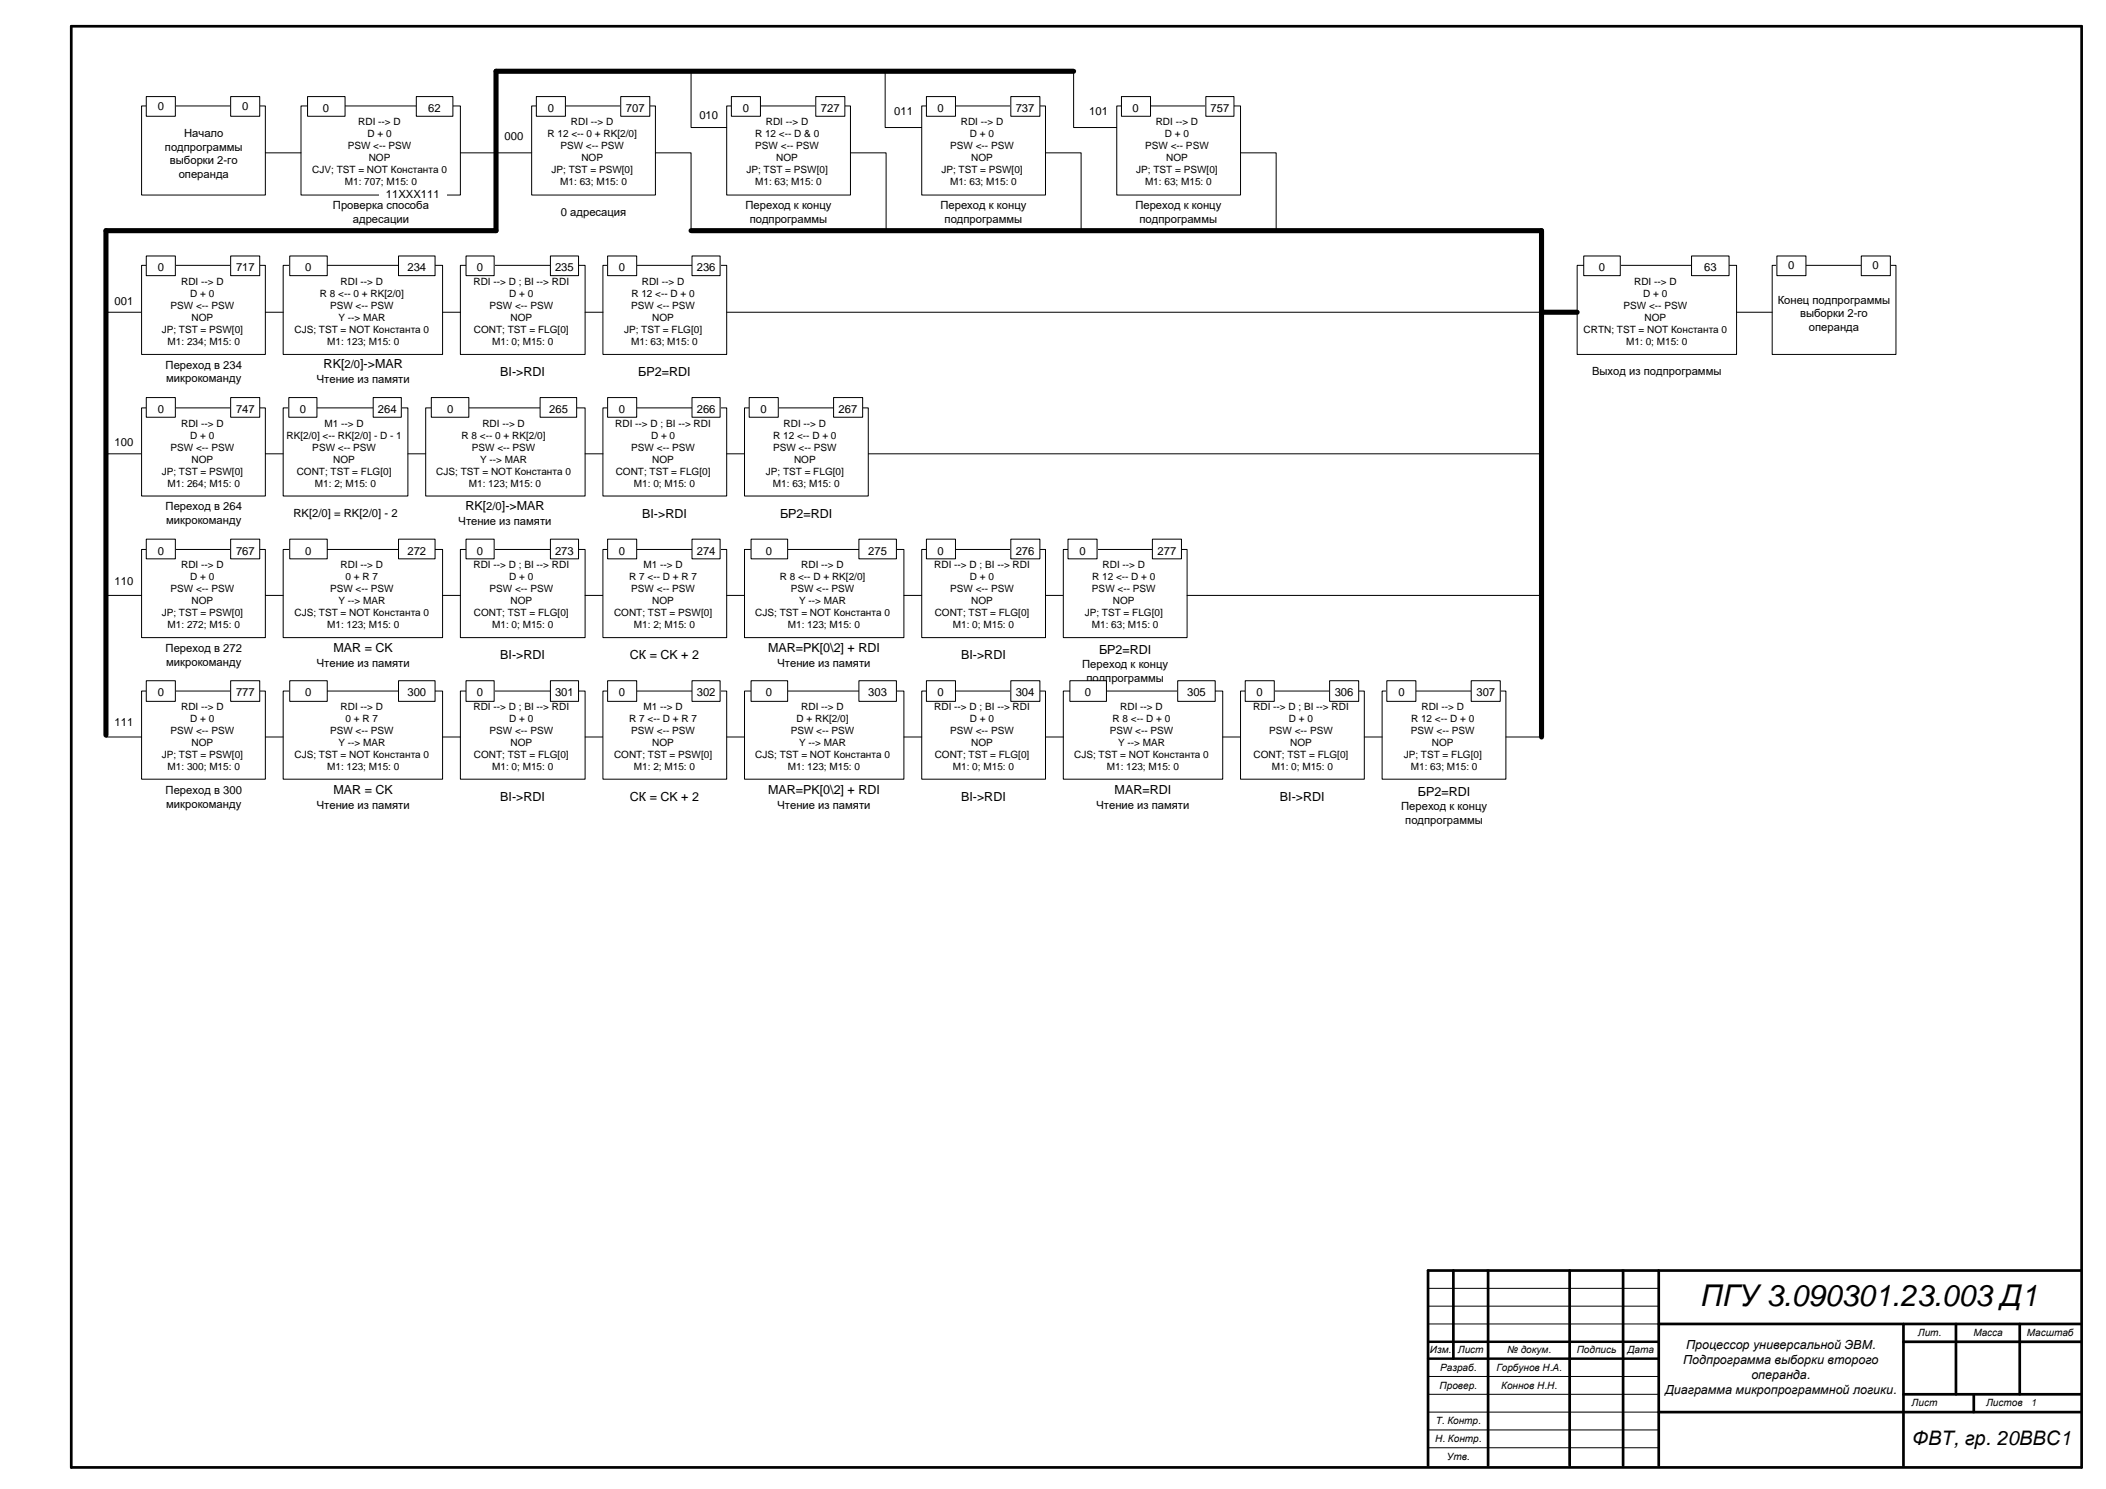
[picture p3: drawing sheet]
<svg xmlns="http://www.w3.org/2000/svg" width="594mm" height="420mm" viewBox="0 0 594 420" stroke-linecap="round" stroke-linejoin="round" font-family="sans-serif">
<defs><g id="words">
<text font-size="8.5" x="480" y="368.5">ПГУ3.090301.23.003 Д1</text>
<text font-size="5.6" x="539.5" y="407.7">ФВТ, гр. 20ВВС1</text>
<g font-size="3.5">
<text x="91.3" y="103.9">RK[2/0]-&gt;MAR</text>
<text x="141.2" y="106.1">BI-&gt;RDI</text>
<text x="180.1" y="106.1">БР2=RDI</text>
<text x="131.3" y="143.9">RK[2/0]-&gt;MAR</text>
<text x="181.2" y="146.1">BI-&gt;RDI</text>
<text x="220.1" y="146.1">БР2=RDI</text>
<text x="94.1" y="183.9">MAR = СK</text>
<text x="216.7" y="183.9">MAR=PK[0\2] + RDI</text>
<text x="310.1" y="184.5">БР2=RDI</text>
<text x="141.2" y="186.1">BI-&gt;RDI</text>
<text x="177.7" y="186.1">СК = СK + 2</text>
<text x="271.2" y="186.1">BI-&gt;RDI</text>
<text x="94.1" y="223.9">MAR = СK</text>
<text x="141.2" y="226.1">BI-&gt;RDI</text>
<text x="177.7" y="226.1">СК = СK + 2</text>
<text x="216.7" y="223.9">MAR=PK[0\2] + RDI</text>
<text x="271.2" y="226.1">BI-&gt;RDI</text>
<text x="314.5" y="223.9">MAR=RDI</text>
<text x="361.2" y="226.1">BI-&gt;RDI</text>
<text x="400.1" y="224.5">БР2=RDI</text>
<text x="475.8" y="380.7">Процессор универсальной ЭВМ.</text>
<text x="475" y="384.9">Подпрограмма выборки второго</text>
<text x="494.2" y="389.2">операнда.</text>
<text x="469.9" y="393.4">Диаграмма микропрограммной логики.</text>
</g>
<g font-size="3.2">
<text x="44.6" y="31">0</text>
<text x="68.4" y="31">0</text>
<text x="91.1" y="31.5">0</text>
<text x="120.9" y="31.5">62</text>
<text x="154.6" y="31.5">0</text>
<text x="176.6" y="31.5">707</text>
<text x="197.4" y="33.5">010</text>
<text x="209.6" y="31.5">0</text>
<text x="231.6" y="31.5">727</text>
<text x="252.4" y="32.5">011</text>
<text x="264.6" y="31.5">0</text>
<text x="286.6" y="31.5">737</text>
<text x="307.4" y="32.5">101</text>
<text x="319.6" y="31.5">0</text>
<text x="341.6" y="31.5">757</text>
<text x="52" y="38.8">Начало</text>
<text x="142.4" y="39.5">000</text>
<text x="46.5" y="42.6">подпрограммы</text>
<text x="47.9" y="46.4">выборки 2-го</text>
<text x="50.4" y="50.2">операнда</text>
<text x="94" y="59">Проверка способа</text>
<text x="108.9" y="56">11XXX111</text>
<text x="210.4" y="59">Переход к концу</text>
<text x="265.4" y="59">Переход к концу</text>
<text x="320.4" y="59">Переход к концу</text>
<text x="99.6" y="62.9">адресации</text>
<text x="158.3" y="61">0 адресация</text>
<text x="211.5" y="62.9">подпрограммы</text>
<text x="266.5" y="62.9">подпрограммы</text>
<text x="321.5" y="62.9">подпрограммы</text>
<text x="44.6" y="76.5">0</text>
<text x="66.6" y="76.5">717</text>
<text x="86.1" y="76.5">0</text>
<text x="115" y="76.5">234</text>
<text x="134.6" y="76.5">0</text>
<text x="156.6" y="76.5">235</text>
<text x="174.6" y="76.5">0</text>
<text x="196.6" y="76.5">236</text>
<text x="451.1" y="76.5">0</text>
<text x="480.9" y="76.5">63</text>
<text x="504.6" y="76">0</text>
<text x="528.4" y="76">0</text>
<text x="32.4" y="86">001</text>
<text x="501.6" y="85.7">Конец подпрограммы</text>
<text x="507.9" y="89.5">выборки 2-го</text>
<text x="510.4" y="93.3">операнда</text>
<text x="46.7" y="104">Переход в 234</text>
<text x="46.9" y="107.9">микрокоманду</text>
<text x="449.2" y="106">Выход из подпрограммы</text>
<text x="89.4" y="108.2">Чтение из памяти</text>
<text x="44.6" y="116.5">0</text>
<text x="66.6" y="116.5">747</text>
<text x="84.6" y="116.5">0</text>
<text x="106.6" y="116.5">264</text>
<text x="126.1" y="116.5">0</text>
<text x="155" y="116.5">265</text>
<text x="174.6" y="116.5">0</text>
<text x="196.6" y="116.5">266</text>
<text x="214.6" y="116.5">0</text>
<text x="236.6" y="116.5">267</text>
<text x="32.4" y="126">100</text>
<text x="46.7" y="144">Переход в 264</text>
<text x="46.9" y="147.9">микрокоманду</text>
<text x="82.8" y="146">RK[2/0] = RK[2/0] - 2</text>
<text x="129.4" y="148.2">Чтение из памяти</text>
<text x="44.6" y="156.5">0</text>
<text x="66.6" y="156.5">767</text>
<text x="86.1" y="156.5">0</text>
<text x="115" y="156.5">272</text>
<text x="134.6" y="156.5">0</text>
<text x="156.6" y="156.5">273</text>
<text x="174.6" y="156.5">0</text>
<text x="196.6" y="156.5">274</text>
<text x="216.1" y="156.5">0</text>
<text x="245" y="156.5">275</text>
<text x="264.6" y="156.5">0</text>
<text x="286.6" y="156.5">276</text>
<text x="304.6" y="156.5">0</text>
<text x="326.6" y="156.5">277</text>
<text x="32.4" y="165">110</text>
<text x="46.7" y="184">Переход в 272</text>
<text x="46.9" y="187.9">микрокоманду</text>
<text x="89.4" y="188.2">Чтение из памяти</text>
<text x="219.4" y="188.2">Чтение из памяти</text>
<text x="305.4" y="188.5">Переход к концу</text>
<text x="44.6" y="196.5">0</text>
<text x="66.6" y="196.5">777</text>
<text x="86.1" y="196.5">0</text>
<text x="115" y="196.5">300</text>
<text x="134.6" y="196.5">0</text>
<text x="156.6" y="196.5">301</text>
<text x="174.6" y="196.5">0</text>
<text x="196.6" y="196.5">302</text>
<text x="216.1" y="196.5">0</text>
<text x="245" y="196.5">303</text>
<text x="264.6" y="196.5">0</text>
<text x="286.6" y="196.5">304</text>
<text x="306.1" y="196.5">0</text>
<text x="306.5" y="192.6">подпрограммы</text>
<text x="335" y="196.5">305</text>
<text x="354.6" y="196.5">0</text>
<text x="376.6" y="196.5">306</text>
<text x="394.6" y="196.5">0</text>
<text x="416.6" y="196.5">307</text>
<text x="32.4" y="205">111</text>
<text x="46.7" y="224">Переход в 300</text>
<text x="46.9" y="227.9">микрокоманду</text>
<text x="89.4" y="228.2">Чтение из памяти</text>
<text x="219.4" y="228.2">Чтение из памяти</text>
<text x="309.4" y="228.2">Чтение из памяти</text>
<text x="395.4" y="228.5">Переход к концу</text>
<text x="396.5" y="232.6">подпрограммы</text>
</g>
<g font-size="2.8">
<text x="101.1" y="35.4">RDI --&gt; D</text>
<text x="161.1" y="35.4">RDI --&gt; D</text>
<text x="216.1" y="35.4">RDI --&gt; D</text>
<text x="271.1" y="35.4">RDI --&gt; D</text>
<text x="326.1" y="35.4">RDI --&gt; D</text>
<text x="103.7" y="38.7">D + 0</text>
<text x="154.5" y="38.7">R 12 &lt;-- 0 + RK[2/0]</text>
<text x="213" y="38.7">R 12 &lt;-- D &amp; 0</text>
<text x="273.7" y="38.7">D + 0</text>
<text x="328.7" y="38.7">D + 0</text>
<text x="98.1" y="42.1">PSW &lt;-- PSW</text>
<text x="104.1" y="45.5">NOP</text>
<text x="158.1" y="42.1">PSW &lt;-- PSW</text>
<text x="164" y="45.5">NOP</text>
<text x="213.1" y="42.1">PSW &lt;-- PSW</text>
<text x="219.1" y="45.5">NOP</text>
<text x="268.1" y="42.1">PSW &lt;-- PSW</text>
<text x="274" y="45.5">NOP</text>
<text x="323.1" y="42.1">PSW &lt;-- PSW</text>
<text x="329" y="45.5">NOP</text>
<text x="88.1" y="48.9">CJV; TST = NOT Константа 0</text>
<text x="97.3" y="52.3">M1: 707; M15: 0</text>
<text x="155.6" y="48.9">JP; TST = PSW[0]</text>
<text x="158.1" y="52.3">M1: 63; M15: 0</text>
<text x="210.6" y="48.9">JP; TST = PSW[0]</text>
<text x="213.1" y="52.3">M1: 63; M15: 0</text>
<text x="265.6" y="48.9">JP; TST = PSW[0]</text>
<text x="268.1" y="52.3">M1: 63; M15: 0</text>
<text x="320.6" y="48.9">JP; TST = PSW[0]</text>
<text x="323.1" y="52.3">M1: 63; M15: 0</text>
<text x="51.1" y="80.4">RDI --&gt; D</text>
<text x="53.7" y="83.7">D + 0</text>
<text x="90.3" y="83.7">R 8 &lt;-- 0 + RK[2/0]</text>
<text x="96.1" y="80.4">RDI --&gt; D</text>
<text x="133.6" y="80.4">RDI --&gt; D ; BI --&gt; RDI</text>
<text x="143.7" y="83.7">D + 0</text>
<text x="178.2" y="83.7">R 12 &lt;-- D + 0</text>
<text x="181.1" y="80.4">RDI --&gt; D</text>
<text x="461.1" y="80.4">RDI --&gt; D</text>
<text x="463.7" y="83.7">D + 0</text>
<text x="48.1" y="87.1">PSW &lt;-- PSW</text>
<text x="93.1" y="87.1">PSW &lt;-- PSW</text>
<text x="138.1" y="87.1">PSW &lt;-- PSW</text>
<text x="178.1" y="87.1">PSW &lt;-- PSW</text>
<text x="458.1" y="87.1">PSW &lt;-- PSW</text>
<text x="45.6" y="93.9">JP; TST = PSW[0]</text>
<text x="54" y="90.5">NOP</text>
<text x="83.1" y="93.9">CJS; TST = NOT Константа 0</text>
<text x="95.5" y="90.5">Y --&gt; MAR</text>
<text x="133.7" y="93.9">CONT; TST = FLG[0]</text>
<text x="144" y="90.5">NOP</text>
<text x="176.1" y="93.9">JP; TST = FLG[0]</text>
<text x="184.1" y="90.5">NOP</text>
<text x="446.8" y="93.9">CRTN; TST = NOT Константа 0</text>
<text x="464.1" y="90.5">NOP</text>
<text x="47.3" y="97.3">M1: 234; M15: 0</text>
<text x="92.3" y="97.3">M1: 123; M15: 0</text>
<text x="138.9" y="97.3">M1: 0; M15: 0</text>
<text x="178.1" y="97.3">M1: 63; M15: 0</text>
<text x="458.9" y="97.3">M1: 0; M15: 0</text>
<text x="51.1" y="120.4">RDI --&gt; D</text>
<text x="53.7" y="123.7">D + 0</text>
<text x="80.8" y="123.7">RK[2/0] &lt;-- RK[2/0] - D - 1</text>
<text x="91.6" y="120.4">M1 --&gt; D</text>
<text x="130.3" y="123.7">R 8 &lt;-- 0 + RK[2/0]</text>
<text x="136.1" y="120.4">RDI --&gt; D</text>
<text x="173.6" y="120.4">RDI --&gt; D ; BI --&gt; RDI</text>
<text x="183.7" y="123.7">D + 0</text>
<text x="218.2" y="123.7">R 12 &lt;-- D + 0</text>
<text x="221.1" y="120.4">RDI --&gt; D</text>
<text x="48.1" y="127.1">PSW &lt;-- PSW</text>
<text x="54" y="130.5">NOP</text>
<text x="88.1" y="127.1">PSW &lt;-- PSW</text>
<text x="94.1" y="130.5">NOP</text>
<text x="133.1" y="127.1">PSW &lt;-- PSW</text>
<text x="135.5" y="130.5">Y --&gt; MAR</text>
<text x="178.1" y="127.1">PSW &lt;-- PSW</text>
<text x="184.1" y="130.5">NOP</text>
<text x="218.1" y="127.1">PSW &lt;-- PSW</text>
<text x="224" y="130.5">NOP</text>
<text x="45.6" y="133.9">JP; TST = PSW[0]</text>
<text x="47.3" y="137.3">M1: 264; M15: 0</text>
<text x="83.7" y="133.9">CONT; TST = FLG[0]</text>
<text x="88.9" y="137.3">M1: 2; M15: 0</text>
<text x="123.1" y="133.9">CJS; TST = NOT Константа 0</text>
<text x="132.3" y="137.3">M1: 123; M15: 0</text>
<text x="173.7" y="133.9">CONT; TST = FLG[0]</text>
<text x="178.9" y="137.3">M1: 0; M15: 0</text>
<text x="216.1" y="133.9">JP; TST = FLG[0]</text>
<text x="218.1" y="137.3">M1: 63; M15: 0</text>
<text x="51.1" y="160.4">RDI --&gt; D</text>
<text x="96.1" y="160.4">RDI --&gt; D</text>
<text x="133.6" y="160.4">RDI --&gt; D ; BI --&gt; RDI</text>
<text x="181.6" y="160.4">M1 --&gt; D</text>
<text x="226.1" y="160.4">RDI --&gt; D</text>
<text x="263.6" y="160.4">RDI --&gt; D ; BI --&gt; RDI</text>
<text x="311.1" y="160.4">RDI --&gt; D</text>
<text x="48.1" y="167.1">PSW &lt;-- PSW</text>
<text x="53.7" y="163.7">D + 0</text>
<text x="93.1" y="167.1">PSW &lt;-- PSW</text>
<text x="97.5" y="163.7">0 + R 7</text>
<text x="138.1" y="167.1">PSW &lt;-- PSW</text>
<text x="143.7" y="163.7">D + 0</text>
<text x="177.5" y="163.7">R 7 &lt;-- D + R 7</text>
<text x="178.1" y="167.1">PSW &lt;-- PSW</text>
<text x="220" y="163.7">R 8 &lt;-- D + RK[2/0]</text>
<text x="223.1" y="167.1">PSW &lt;-- PSW</text>
<text x="268.1" y="167.1">PSW &lt;-- PSW</text>
<text x="273.7" y="163.7">D + 0</text>
<text x="308.1" y="167.1">PSW &lt;-- PSW</text>
<text x="308.2" y="163.7">R 12 &lt;-- D + 0</text>
<text x="45.6" y="173.9">JP; TST = PSW[0]</text>
<text x="54" y="170.5">NOP</text>
<text x="83.1" y="173.9">CJS; TST = NOT Константа 0</text>
<text x="95.5" y="170.5">Y --&gt; MAR</text>
<text x="133.7" y="173.9">CONT; TST = FLG[0]</text>
<text x="144" y="170.5">NOP</text>
<text x="173.3" y="173.9">CONT; TST = PSW[0]</text>
<text x="184.1" y="170.5">NOP</text>
<text x="213.1" y="173.9">CJS; TST = NOT Константа 0</text>
<text x="225.5" y="170.5">Y --&gt; MAR</text>
<text x="263.7" y="173.9">CONT; TST = FLG[0]</text>
<text x="274" y="170.5">NOP</text>
<text x="306.1" y="173.9">JP; TST = FLG[0]</text>
<text x="314" y="170.5">NOP</text>
<text x="47.3" y="177.3">M1: 272; M15: 0</text>
<text x="92.3" y="177.3">M1: 123; M15: 0</text>
<text x="138.9" y="177.3">M1: 0; M15: 0</text>
<text x="178.9" y="177.3">M1: 2; M15: 0</text>
<text x="222.3" y="177.3">M1: 123; M15: 0</text>
<text x="268.9" y="177.3">M1: 0; M15: 0</text>
<text x="308.1" y="177.3">M1: 63; M15: 0</text>
<text x="51.1" y="200.4">RDI --&gt; D</text>
<text x="53.7" y="203.8">D + 0</text>
<text x="96.1" y="200.4">RDI --&gt; D</text>
<text x="97.5" y="203.8">0 + R 7</text>
<text x="133.6" y="200.4">RDI --&gt; D ; BI --&gt; RDI</text>
<text x="143.7" y="203.8">D + 0</text>
<text x="177.5" y="203.8">R 7 &lt;-- D + R 7</text>
<text x="181.6" y="200.4">M1 --&gt; D</text>
<text x="224.8" y="203.8">D + RK[2/0]</text>
<text x="226.1" y="200.4">RDI --&gt; D</text>
<text x="263.6" y="200.4">RDI --&gt; D ; BI --&gt; RDI</text>
<text x="273.7" y="203.8">D + 0</text>
<text x="314" y="203.8">R 8 &lt;-- D + 0</text>
<text x="316.1" y="200.4">RDI --&gt; D</text>
<text x="353.6" y="200.4">RDI --&gt; D ; BI --&gt; RDI</text>
<text x="363.7" y="203.8">D + 0</text>
<text x="398.2" y="203.8">R 12 &lt;-- D + 0</text>
<text x="401.1" y="200.4">RDI --&gt; D</text>
<text x="48.1" y="207.1">PSW &lt;-- PSW</text>
<text x="93.1" y="207.1">PSW &lt;-- PSW</text>
<text x="138.1" y="207.1">PSW &lt;-- PSW</text>
<text x="178.1" y="207.1">PSW &lt;-- PSW</text>
<text x="223.1" y="207.1">PSW &lt;-- PSW</text>
<text x="268.1" y="207.1">PSW &lt;-- PSW</text>
<text x="313.1" y="207.1">PSW &lt;-- PSW</text>
<text x="358.1" y="207.1">PSW &lt;-- PSW</text>
<text x="398.1" y="207.1">PSW &lt;-- PSW</text>
<text x="45.6" y="213.9">JP; TST = PSW[0]</text>
<text x="54" y="210.5">NOP</text>
<text x="83.1" y="213.9">CJS; TST = NOT Константа 0</text>
<text x="95.5" y="210.5">Y --&gt; MAR</text>
<text x="133.7" y="213.9">CONT; TST = FLG[0]</text>
<text x="144" y="210.5">NOP</text>
<text x="173.3" y="213.9">CONT; TST = PSW[0]</text>
<text x="184.1" y="210.5">NOP</text>
<text x="213.1" y="213.9">CJS; TST = NOT Константа 0</text>
<text x="225.5" y="210.5">Y --&gt; MAR</text>
<text x="263.7" y="213.9">CONT; TST = FLG[0]</text>
<text x="274" y="210.5">NOP</text>
<text x="303.1" y="213.9">CJS; TST = NOT Константа 0</text>
<text x="315.5" y="210.5">Y --&gt; MAR</text>
<text x="353.7" y="213.9">CONT; TST = FLG[0]</text>
<text x="364" y="210.5">NOP</text>
<text x="396.1" y="213.9">JP; TST = FLG[0]</text>
<text x="404.1" y="210.5">NOP</text>
<text x="47.3" y="217.3">M1: 300; M15: 0</text>
<text x="92.3" y="217.3">M1: 123; M15: 0</text>
<text x="138.9" y="217.3">M1: 0; M15: 0</text>
<text x="178.9" y="217.3">M1: 2; M15: 0</text>
<text x="222.3" y="217.3">M1: 123; M15: 0</text>
<text x="268.9" y="217.3">M1: 0; M15: 0</text>
<text x="312.3" y="217.3">M1: 123; M15: 0</text>
<text x="358.9" y="217.3">M1: 0; M15: 0</text>
<text x="398.1" y="217.3">M1: 63; M15: 0</text>
<text x="541.2" y="376.8">Лит.</text>
<text x="556.8" y="376.8">Масса</text>
<text x="571.9" y="376.8">Масштаб</text>
<text x="403.5" y="381.8">Изм.</text>
<text x="411.4" y="381.8">Лист</text>
<text x="425.3" y="381.8">№ докум.</text>
<text x="444.9" y="381.8">Подпись</text>
<text x="459.3" y="381.8">Дата</text>
<text x="406.4" y="386.8">Разраб.</text>
<text x="422.2" y="386.8">Горбунов Н.А.</text>
<text x="406.2" y="391.8">Провер.</text>
<text x="423.6" y="391.8">Коннов Н.Н.</text>
<text x="405.1" y="401.8">Т. Контр.</text>
<text x="539.4" y="396.8">Лист</text>
<text x="560.4" y="396.8">Листов</text>
<text x="573.1" y="396.8">1</text>
<text x="405" y="406.8">Н. Контр.</text>
<text x="408.3" y="411.8">Утв.</text>
</g>
</g></defs>
<path d="M403 378.6h65M403 383.4h64.8" fill="none" stroke="#000" stroke-width=".7"/>
<g fill="none" stroke="#000" stroke-width=".76">
<path d="M20.1 7.4h567.3v406.7h-567.3zM410.1 358.5v24.9M419.9 358.5v55M442.9 358.5v55M458 358.5v55M468 358.5v55M587.1 358.5h-184.1v55M468 373.6h119.1M537.1 373.6v39.9M537.1 378.6h50M551.9 373.6v19.8M569.9 373.6v19.8"/>
<path d="M468 398.5h119.1M537.1 393.4h50M556.9 393.4v5.1"/>
</g>
<path d="M403 363.5h65M403 368.6h65M403 373.6h65M403 388.4h65M403 393.4h65M403 398.5h65M403 403.5h65M403 408.5h65" fill="none" stroke="#000" stroke-width=".28"/>
<path d="M40 29.9h34.9v25.1h-34.9z" fill-rule="evenodd" fill="#fff"/>
<path d="M40 29.9h34.9v25.1h-34.9z" fill="none" stroke="#000" stroke-width=".28"/>
<path d="M41.3 27.3h8.2v5.5h-8.2z" fill-rule="evenodd" fill="#fff"/>
<path d="M41.3 27.3h8.2v5.5h-8.2z" fill="none" stroke="#000" stroke-width=".28"/>
<path d="M65.1 27.3h8.2v5.5h-8.2z" fill-rule="evenodd" fill="#fff"/>
<path d="M65.1 27.3h8.2v5.5h-8.2z" fill="none" stroke="#000" stroke-width=".28"/>
<path d="M84.9 29.9h45v25.1h-45z" fill-rule="evenodd" fill="#fff"/>
<path d="M84.9 29.9h45v25.1h-45z" fill="none" stroke="#000" stroke-width=".28"/>
<path d="M86.8 27.3h10.6v5.5h-10.6z" fill-rule="evenodd" fill="#fff"/>
<path d="M86.8 27.3h10.6v5.5h-10.6z" fill="none" stroke="#000" stroke-width=".28"/>
<path d="M117.5 27.3h10.3v5.5h-10.3z" fill-rule="evenodd" fill="#fff"/>
<path d="M117.5 27.3h10.3v5.5h-10.3zM74.9 43.1h10" fill="none" stroke="#000" stroke-width=".28"/>
<path d="M150 29.9h34.9v25.1h-34.9z" fill-rule="evenodd" fill="#fff"/>
<path d="M150 29.9h34.9v25.1h-34.9z" fill="none" stroke="#000" stroke-width=".28"/>
<path d="M151.3 27.3h8.2v5.5h-8.2z" fill-rule="evenodd" fill="#fff"/>
<path d="M151.3 27.3h8.2v5.5h-8.2z" fill="none" stroke="#000" stroke-width=".28"/>
<path d="M175.2 27.3h8.2v5.5h-8.2z" fill-rule="evenodd" fill="#fff"/>
<path d="M175.2 27.3h8.2v5.5h-8.2zM129.9 43.1h10.1M140 42.1v1h10" fill="none" stroke="#000" stroke-width=".28"/>
<path d="M302.9 20.1h-162.9v45" fill="none" stroke="#000" stroke-width="1.4"/>
<path d="M445 74.9h45v25.1h-45z" fill-rule="evenodd" fill="#fff"/>
<path d="M445 74.9h45v25.1h-45z" fill="none" stroke="#000" stroke-width=".28"/>
<path d="M446.9 72.2h10.3v5.6h-10.3z" fill-rule="evenodd" fill="#fff"/>
<path d="M446.9 72.2h10.3v5.6h-10.3z" fill="none" stroke="#000" stroke-width=".28"/>
<path d="M477.3 72.2h10.6v5.6h-10.6z" fill-rule="evenodd" fill="#fff"/>
<path d="M477.3 72.2h10.6v5.6h-10.6z" fill="none" stroke="#000" stroke-width=".28"/>
<path d="M500.1 74.9h34.9v25.1h-34.9z" fill-rule="evenodd" fill="#fff"/>
<path d="M500.1 74.9h34.9v25.1h-34.9z" fill="none" stroke="#000" stroke-width=".28"/>
<path d="M501.4 72.2h8.2v5.6h-8.2z" fill-rule="evenodd" fill="#fff"/>
<path d="M501.4 72.2h8.2v5.6h-8.2z" fill="none" stroke="#000" stroke-width=".28"/>
<path d="M525.2 72.2h8.2v5.6h-8.2z" fill-rule="evenodd" fill="#fff"/>
<path d="M184.9 43.1h10.1v22M525.2 72.2h8.2v5.6h-8.2zM490 88.1h10.1" fill="none" stroke="#000" stroke-width=".28"/>
<path d="M29.9 65.1v142.3" fill="none" stroke="#000" stroke-width="1.4"/>
<path d="M205.1 29.9h34.9v25.1h-34.9z" fill-rule="evenodd" fill="#fff"/>
<path d="M205.1 29.9h34.9v25.1h-34.9z" fill="none" stroke="#000" stroke-width=".28"/>
<path d="M206.4 27.3h8.2v5.5h-8.2z" fill-rule="evenodd" fill="#fff"/>
<path d="M206.4 27.3h8.2v5.5h-8.2z" fill="none" stroke="#000" stroke-width=".28"/>
<path d="M230.2 27.3h8.2v5.5h-8.2z" fill-rule="evenodd" fill="#fff"/>
<path d="M195 20.1v15.9h10.1M230.2 27.3h8.2v5.5h-8.2zM249.8 20.1v15.9h10.3M240 43.1h10v22M195 65.1h240v23h10" fill="none" stroke="#000" stroke-width=".28"/>
<path d="M29.9 65.1h110.1" fill="none" stroke="#000" stroke-width="1.4"/>
<path d="M260.1 29.9h34.9v25.1h-34.9z" fill-rule="evenodd" fill="#fff"/>
<path d="M260.1 29.9h34.9v25.1h-34.9z" fill="none" stroke="#000" stroke-width=".28"/>
<path d="M261.4 27.3h8.2v5.5h-8.2z" fill-rule="evenodd" fill="#fff"/>
<path d="M261.4 27.3h8.2v5.5h-8.2z" fill="none" stroke="#000" stroke-width=".28"/>
<path d="M285.2 27.3h8.2v5.5h-8.2z" fill-rule="evenodd" fill="#fff"/>
<path d="M285.2 27.3h8.2v5.5h-8.2zM302.9 20.1v15.9h12.2" fill="none" stroke="#000" stroke-width=".28"/>
<path d="M315.1 29.9h34.9v25.1h-34.9z" fill-rule="evenodd" fill="#fff"/>
<path d="M315.1 29.9h34.9v25.1h-34.9z" fill="none" stroke="#000" stroke-width=".28"/>
<path d="M316.4 27.3h8.2v5.5h-8.2z" fill-rule="evenodd" fill="#fff"/>
<path d="M316.4 27.3h8.2v5.5h-8.2z" fill="none" stroke="#000" stroke-width=".28"/>
<path d="M340.3 27.3h7.9v5.5h-7.9z" fill-rule="evenodd" fill="#fff"/>
<path d="M340.3 27.3h7.9v5.5h-7.9zM445 88.1h-10v40h-190" fill="none" stroke="#000" stroke-width=".28"/>
<path d="M40 155h34.9v24.9h-34.9z" fill-rule="evenodd" fill="#fff"/>
<path d="M40 155h34.9v24.9h-34.9z" fill="none" stroke="#000" stroke-width=".28"/>
<path d="M41.3 152.1h8.2v5.6h-8.2z" fill-rule="evenodd" fill="#fff"/>
<path d="M41.3 152.1h8.2v5.6h-8.2z" fill="none" stroke="#000" stroke-width=".28"/>
<path d="M65.1 152.1h8.2v5.6h-8.2z" fill-rule="evenodd" fill="#fff"/>
<path d="M65.1 152.1h8.2v5.6h-8.2zM29.9 162.2v5.8h10.1" fill="none" stroke="#000" stroke-width=".28"/>
<path d="M210.1 155h45v24.9h-45z" fill-rule="evenodd" fill="#fff"/>
<path d="M210.1 155h45v24.9h-45z" fill="none" stroke="#000" stroke-width=".28"/>
<path d="M211.9 152.1h10.3v5.6h-10.3z" fill-rule="evenodd" fill="#fff"/>
<path d="M211.9 152.1h10.3v5.6h-10.3z" fill="none" stroke="#000" stroke-width=".28"/>
<path d="M242.4 152.1h10.5v5.6h-10.5z" fill-rule="evenodd" fill="#fff"/>
<path d="M242.4 152.1h10.5v5.6h-10.5z" fill="none" stroke="#000" stroke-width=".28"/>
<path d="M260.1 155h34.9v24.9h-34.9z" fill-rule="evenodd" fill="#fff"/>
<path d="M260.1 155h34.9v24.9h-34.9z" fill="none" stroke="#000" stroke-width=".28"/>
<path d="M261.4 152.1h8.2v5.6h-8.2z" fill-rule="evenodd" fill="#fff"/>
<path d="M261.4 152.1h8.2v5.6h-8.2z" fill="none" stroke="#000" stroke-width=".28"/>
<path d="M285.2 152.1h8.2v5.6h-8.2z" fill-rule="evenodd" fill="#fff"/>
<path d="M285.2 152.1h8.2v5.6h-8.2zM295 168h5" fill="none" stroke="#000" stroke-width=".28"/>
<path d="M300 155h35v24.9h-35z" fill-rule="evenodd" fill="#fff"/>
<path d="M300 155h35v24.9h-35z" fill="none" stroke="#000" stroke-width=".28"/>
<path d="M301.4 152.1h8.2v5.6h-8.2z" fill-rule="evenodd" fill="#fff"/>
<path d="M301.4 152.1h8.2v5.6h-8.2z" fill="none" stroke="#000" stroke-width=".28"/>
<path d="M325.2 152.1h8.2v5.6h-8.2z" fill-rule="evenodd" fill="#fff"/>
<path d="M325.2 152.1h8.2v5.6h-8.2zM255.1 168h5" fill="none" stroke="#000" stroke-width=".28"/>
<path d="M40 195h34.9v24.9h-34.9z" fill-rule="evenodd" fill="#fff"/>
<path d="M40 195h34.9v24.9h-34.9z" fill="none" stroke="#000" stroke-width=".28"/>
<path d="M41.3 192.1h8.2v5.8h-8.2z" fill-rule="evenodd" fill="#fff"/>
<path d="M41.3 192.1h8.2v5.8h-8.2z" fill="none" stroke="#000" stroke-width=".28"/>
<path d="M65.1 192.1h8.2v5.8h-8.2z" fill-rule="evenodd" fill="#fff"/>
<path d="M65.1 192.1h8.2v5.8h-8.2zM29.9 202.1v5.9h10.1" fill="none" stroke="#000" stroke-width=".28"/>
<path d="M210.1 195h45v24.9h-45z" fill-rule="evenodd" fill="#fff"/>
<path d="M210.1 195h45v24.9h-45z" fill="none" stroke="#000" stroke-width=".28"/>
<path d="M211.9 192.1h10.3v5.8h-10.3z" fill-rule="evenodd" fill="#fff"/>
<path d="M211.9 192.1h10.3v5.8h-10.3z" fill="none" stroke="#000" stroke-width=".28"/>
<path d="M242.4 192.1h10.5v5.8h-10.5z" fill-rule="evenodd" fill="#fff"/>
<path d="M242.4 192.1h10.5v5.8h-10.5z" fill="none" stroke="#000" stroke-width=".28"/>
<path d="M260.1 195h34.9v24.9h-34.9z" fill-rule="evenodd" fill="#fff"/>
<path d="M260.1 195h34.9v24.9h-34.9z" fill="none" stroke="#000" stroke-width=".28"/>
<path d="M261.4 192.1h8.2v5.8h-8.2z" fill-rule="evenodd" fill="#fff"/>
<path d="M261.4 192.1h8.2v5.8h-8.2z" fill="none" stroke="#000" stroke-width=".28"/>
<path d="M285.2 192.1h8.2v5.8h-8.2z" fill-rule="evenodd" fill="#fff"/>
<path d="M285.2 192.1h8.2v5.8h-8.2z" fill="none" stroke="#000" stroke-width=".28"/>
<path d="M390 195h34.9v24.9h-34.9z" fill-rule="evenodd" fill="#fff"/>
<path d="M390 195h34.9v24.9h-34.9z" fill="none" stroke="#000" stroke-width=".28"/>
<path d="M391.3 192.1h8.2v5.8h-8.2z" fill-rule="evenodd" fill="#fff"/>
<path d="M391.3 192.1h8.2v5.8h-8.2z" fill="none" stroke="#000" stroke-width=".28"/>
<path d="M415.1 192.1h8.2v5.8h-8.2z" fill-rule="evenodd" fill="#fff"/>
<path d="M415.1 192.1h8.2v5.8h-8.2zM255.1 208h5" fill="none" stroke="#000" stroke-width=".28"/>
<path d="M300 195h45v24.9h-45z" fill-rule="evenodd" fill="#fff"/>
<path d="M300 195h45v24.9h-45z" fill="none" stroke="#000" stroke-width=".28"/>
<path d="M301.9 192.1h10.3v5.8h-10.3z" fill-rule="evenodd" fill="#fff"/>
<path d="M301.9 192.1h10.3v5.8h-10.3z" fill="none" stroke="#000" stroke-width=".28"/>
<path d="M332.3 192.1h10.6v5.8h-10.6z" fill-rule="evenodd" fill="#fff"/>
<path d="M332.3 192.1h10.6v5.8h-10.6z" fill="none" stroke="#000" stroke-width=".28"/>
<path d="M350 195h35v24.9h-35z" fill-rule="evenodd" fill="#fff"/>
<path d="M350 195h35v24.9h-35z" fill="none" stroke="#000" stroke-width=".28"/>
<path d="M351.4 192.1h8.2v5.8h-8.2z" fill-rule="evenodd" fill="#fff"/>
<path d="M351.4 192.1h8.2v5.8h-8.2z" fill="none" stroke="#000" stroke-width=".28"/>
<path d="M375.2 192.1h8.2v5.8h-8.2z" fill-rule="evenodd" fill="#fff"/>
<path d="M295 43.1h10.1v22M350 43.1h10.1v22M335 168h100v-79.9h10h-10v119.9h-10.1M375.2 192.1h8.2v5.8h-8.2zM295 208h5M345 208h5M385 208h5" fill="none" stroke="#000" stroke-width=".28"/>
<path d="M79.9 155h45v24.9h-45z" fill-rule="evenodd" fill="#fff"/>
<path d="M79.9 155h45v24.9h-45z" fill="none" stroke="#000" stroke-width=".28"/>
<path d="M81.8 152.1h10.5v5.6h-10.5z" fill-rule="evenodd" fill="#fff"/>
<path d="M81.8 152.1h10.5v5.6h-10.5z" fill="none" stroke="#000" stroke-width=".28"/>
<path d="M112.4 152.1h10.4v5.6h-10.4z" fill-rule="evenodd" fill="#fff"/>
<path d="M112.4 152.1h10.4v5.6h-10.4z" fill="none" stroke="#000" stroke-width=".28"/>
<path d="M129.9 155h35.2v24.9h-35.2z" fill-rule="evenodd" fill="#fff"/>
<path d="M129.9 155h35.2v24.9h-35.2z" fill="none" stroke="#000" stroke-width=".28"/>
<path d="M131.5 152.1h7.9v5.6h-7.9z" fill-rule="evenodd" fill="#fff"/>
<path d="M131.5 152.1h7.9v5.6h-7.9z" fill="none" stroke="#000" stroke-width=".28"/>
<path d="M155.3 152.1h7.9v5.6h-7.9z" fill-rule="evenodd" fill="#fff"/>
<path d="M155.3 152.1h7.9v5.6h-7.9zM124.9 168h5M165.1 168h5" fill="none" stroke="#000" stroke-width=".28"/>
<path d="M170.1 155h35v24.9h-35z" fill-rule="evenodd" fill="#fff"/>
<path d="M170.1 155h35v24.9h-35z" fill="none" stroke="#000" stroke-width=".28"/>
<path d="M171.4 152.1h8.3v5.6h-8.3z" fill-rule="evenodd" fill="#fff"/>
<path d="M171.4 152.1h8.3v5.6h-8.3z" fill="none" stroke="#000" stroke-width=".28"/>
<path d="M195.3 152.1h7.9v5.6h-7.9z" fill-rule="evenodd" fill="#fff"/>
<path d="M195.3 152.1h7.9v5.6h-7.9zM74.9 168h5M205.1 168h5" fill="none" stroke="#000" stroke-width=".28"/>
<path d="M79.9 195h45v24.9h-45z" fill-rule="evenodd" fill="#fff"/>
<path d="M79.9 195h45v24.9h-45z" fill="none" stroke="#000" stroke-width=".28"/>
<path d="M81.8 192.1h10.5v5.8h-10.5z" fill-rule="evenodd" fill="#fff"/>
<path d="M81.8 192.1h10.5v5.8h-10.5z" fill="none" stroke="#000" stroke-width=".28"/>
<path d="M112.4 192.1h10.4v5.8h-10.4z" fill-rule="evenodd" fill="#fff"/>
<path d="M112.4 192.1h10.4v5.8h-10.4z" fill="none" stroke="#000" stroke-width=".28"/>
<path d="M129.9 195h35.2v24.9h-35.2z" fill-rule="evenodd" fill="#fff"/>
<path d="M129.9 195h35.2v24.9h-35.2z" fill="none" stroke="#000" stroke-width=".28"/>
<path d="M131.5 192.1h7.9v5.8h-7.9z" fill-rule="evenodd" fill="#fff"/>
<path d="M131.5 192.1h7.9v5.8h-7.9z" fill="none" stroke="#000" stroke-width=".28"/>
<path d="M155.3 192.1h7.9v5.8h-7.9z" fill-rule="evenodd" fill="#fff"/>
<path d="M155.3 192.1h7.9v5.8h-7.9zM124.9 208h5M165.1 208h5" fill="none" stroke="#000" stroke-width=".28"/>
<path d="M170.1 195h35v24.9h-35z" fill-rule="evenodd" fill="#fff"/>
<path d="M170.1 195h35v24.9h-35z" fill="none" stroke="#000" stroke-width=".28"/>
<path d="M171.4 192.1h8.3v5.8h-8.3z" fill-rule="evenodd" fill="#fff"/>
<path d="M171.4 192.1h8.3v5.8h-8.3z" fill="none" stroke="#000" stroke-width=".28"/>
<path d="M195.3 192.1h7.9v5.8h-7.9z" fill-rule="evenodd" fill="#fff"/>
<path d="M195.3 192.1h7.9v5.8h-7.9zM74.9 208h5M205.1 208h5" fill="none" stroke="#000" stroke-width=".28"/>
<path d="M170.1 115.1h35v24.9h-35z" fill-rule="evenodd" fill="#fff"/>
<path d="M170.1 115.1h35v24.9h-35z" fill="none" stroke="#000" stroke-width=".28"/>
<path d="M171.4 112.2h8.3v5.5h-8.3z" fill-rule="evenodd" fill="#fff"/>
<path d="M171.4 112.2h8.3v5.5h-8.3z" fill="none" stroke="#000" stroke-width=".28"/>
<path d="M195.3 112.2h7.9v5.5h-7.9z" fill-rule="evenodd" fill="#fff"/>
<path d="M195.3 112.2h7.9v5.5h-7.9z" fill="none" stroke="#000" stroke-width=".28"/>
<path d="M79.9 115.1h35.2v24.9h-35.2z" fill-rule="evenodd" fill="#fff"/>
<path d="M79.9 115.1h35.2v24.9h-35.2z" fill="none" stroke="#000" stroke-width=".28"/>
<path d="M81.5 112.2h7.9v5.5h-7.9z" fill-rule="evenodd" fill="#fff"/>
<path d="M81.5 112.2h7.9v5.5h-7.9z" fill="none" stroke="#000" stroke-width=".28"/>
<path d="M105.3 112.2h7.9v5.5h-7.9z" fill-rule="evenodd" fill="#fff"/>
<path d="M105.3 112.2h7.9v5.5h-7.9z" fill="none" stroke="#000" stroke-width=".28"/>
<path d="M120.1 115.1h45v24.9h-45z" fill-rule="evenodd" fill="#fff"/>
<path d="M120.1 115.1h45v24.9h-45z" fill="none" stroke="#000" stroke-width=".28"/>
<path d="M121.7 112.2h10.6v5.5h-10.6z" fill-rule="evenodd" fill="#fff"/>
<path d="M121.7 112.2h10.6v5.5h-10.6z" fill="none" stroke="#000" stroke-width=".28"/>
<path d="M152.4 112.2h10.3v5.5h-10.3z" fill-rule="evenodd" fill="#fff"/>
<path d="M152.4 112.2h10.3v5.5h-10.3z" fill="none" stroke="#000" stroke-width=".28"/>
<path d="M210.1 115.1h34.9v24.9h-34.9z" fill-rule="evenodd" fill="#fff"/>
<path d="M210.1 115.1h34.9v24.9h-34.9z" fill="none" stroke="#000" stroke-width=".28"/>
<path d="M211.4 112.2h8.2v5.5h-8.2z" fill-rule="evenodd" fill="#fff"/>
<path d="M211.4 112.2h8.2v5.5h-8.2z" fill="none" stroke="#000" stroke-width=".28"/>
<path d="M235.2 112.2h8.2v5.5h-8.2z" fill-rule="evenodd" fill="#fff"/>
<path d="M235.2 112.2h8.2v5.5h-8.2zM29.9 128.1h10.1M74.9 128.1h5M115.1 128.1h5M165.1 128.1h5M205.1 128.1h5" fill="none" stroke="#000" stroke-width=".28"/>
<path d="M40 115.1h34.9v24.9h-34.9z" fill-rule="evenodd" fill="#fff"/>
<path d="M40 115.1h34.9v24.9h-34.9z" fill="none" stroke="#000" stroke-width=".28"/>
<path d="M41.3 112.2h8.2v5.5h-8.2z" fill-rule="evenodd" fill="#fff"/>
<path d="M41.3 112.2h8.2v5.5h-8.2z" fill="none" stroke="#000" stroke-width=".28"/>
<path d="M65.1 112.2h8.2v5.5h-8.2z" fill-rule="evenodd" fill="#fff"/>
<path d="M65.1 112.2h8.2v5.5h-8.2z" fill="none" stroke="#000" stroke-width=".28"/>
<path d="M129.9 74.9h35.2v25.1h-35.2z" fill-rule="evenodd" fill="#fff"/>
<path d="M129.9 74.9h35.2v25.1h-35.2z" fill="none" stroke="#000" stroke-width=".28"/>
<path d="M131.5 72.2h7.9v5.6h-7.9z" fill-rule="evenodd" fill="#fff"/>
<path d="M131.5 72.2h7.9v5.6h-7.9z" fill="none" stroke="#000" stroke-width=".28"/>
<path d="M155.3 72.2h7.9v5.6h-7.9z" fill-rule="evenodd" fill="#fff"/>
<path d="M155.3 72.2h7.9v5.6h-7.9z" fill="none" stroke="#000" stroke-width=".28"/>
<path d="M79.9 74.9h45v25.1h-45z" fill-rule="evenodd" fill="#fff"/>
<path d="M79.9 74.9h45v25.1h-45z" fill="none" stroke="#000" stroke-width=".28"/>
<path d="M81.8 72.2h10.5v5.6h-10.5z" fill-rule="evenodd" fill="#fff"/>
<path d="M81.8 72.2h10.5v5.6h-10.5z" fill="none" stroke="#000" stroke-width=".28"/>
<path d="M112.4 72.2h10.4v5.6h-10.4z" fill-rule="evenodd" fill="#fff"/>
<path d="M112.4 72.2h10.4v5.6h-10.4z" fill="none" stroke="#000" stroke-width=".28"/>
<path d="M170.1 74.9h35v25.1h-35z" fill-rule="evenodd" fill="#fff"/>
<path d="M170.1 74.9h35v25.1h-35z" fill="none" stroke="#000" stroke-width=".28"/>
<path d="M171.4 72.2h8.3v5.6h-8.3z" fill-rule="evenodd" fill="#fff"/>
<path d="M171.4 72.2h8.3v5.6h-8.3z" fill="none" stroke="#000" stroke-width=".28"/>
<path d="M195.3 72.2h7.9v5.6h-7.9z" fill-rule="evenodd" fill="#fff"/>
<path d="M195.3 72.2h7.9v5.6h-7.9zM29.9 88.1h10.1M74.9 88.1h5M124.9 88.1h5M165.1 88.1h5" fill="none" stroke="#000" stroke-width=".28"/>
<path d="M40 74.9h34.9v25.1h-34.9z" fill-rule="evenodd" fill="#fff"/>
<path d="M40 74.9h34.9v25.1h-34.9z" fill="none" stroke="#000" stroke-width=".28"/>
<path d="M41.3 72.2h8.2v5.6h-8.2z" fill-rule="evenodd" fill="#fff"/>
<path d="M41.3 72.2h8.2v5.6h-8.2z" fill="none" stroke="#000" stroke-width=".28"/>
<path d="M65.1 72.2h8.2v5.6h-8.2z" fill-rule="evenodd" fill="#fff"/>
<path d="M65.1 72.2h8.2v5.6h-8.2zM205.1 88.1h239.9" fill="none" stroke="#000" stroke-width=".28"/>
<path d="M106.9 53.2h19v3.4h-19z" fill-rule="evenodd" fill="#fff"/>
<path d="M195 65.1h240v142.9M435 88.1h10" fill="none" stroke="#000" stroke-width="1.4"/>
<use href="#words"/>
</svg>
